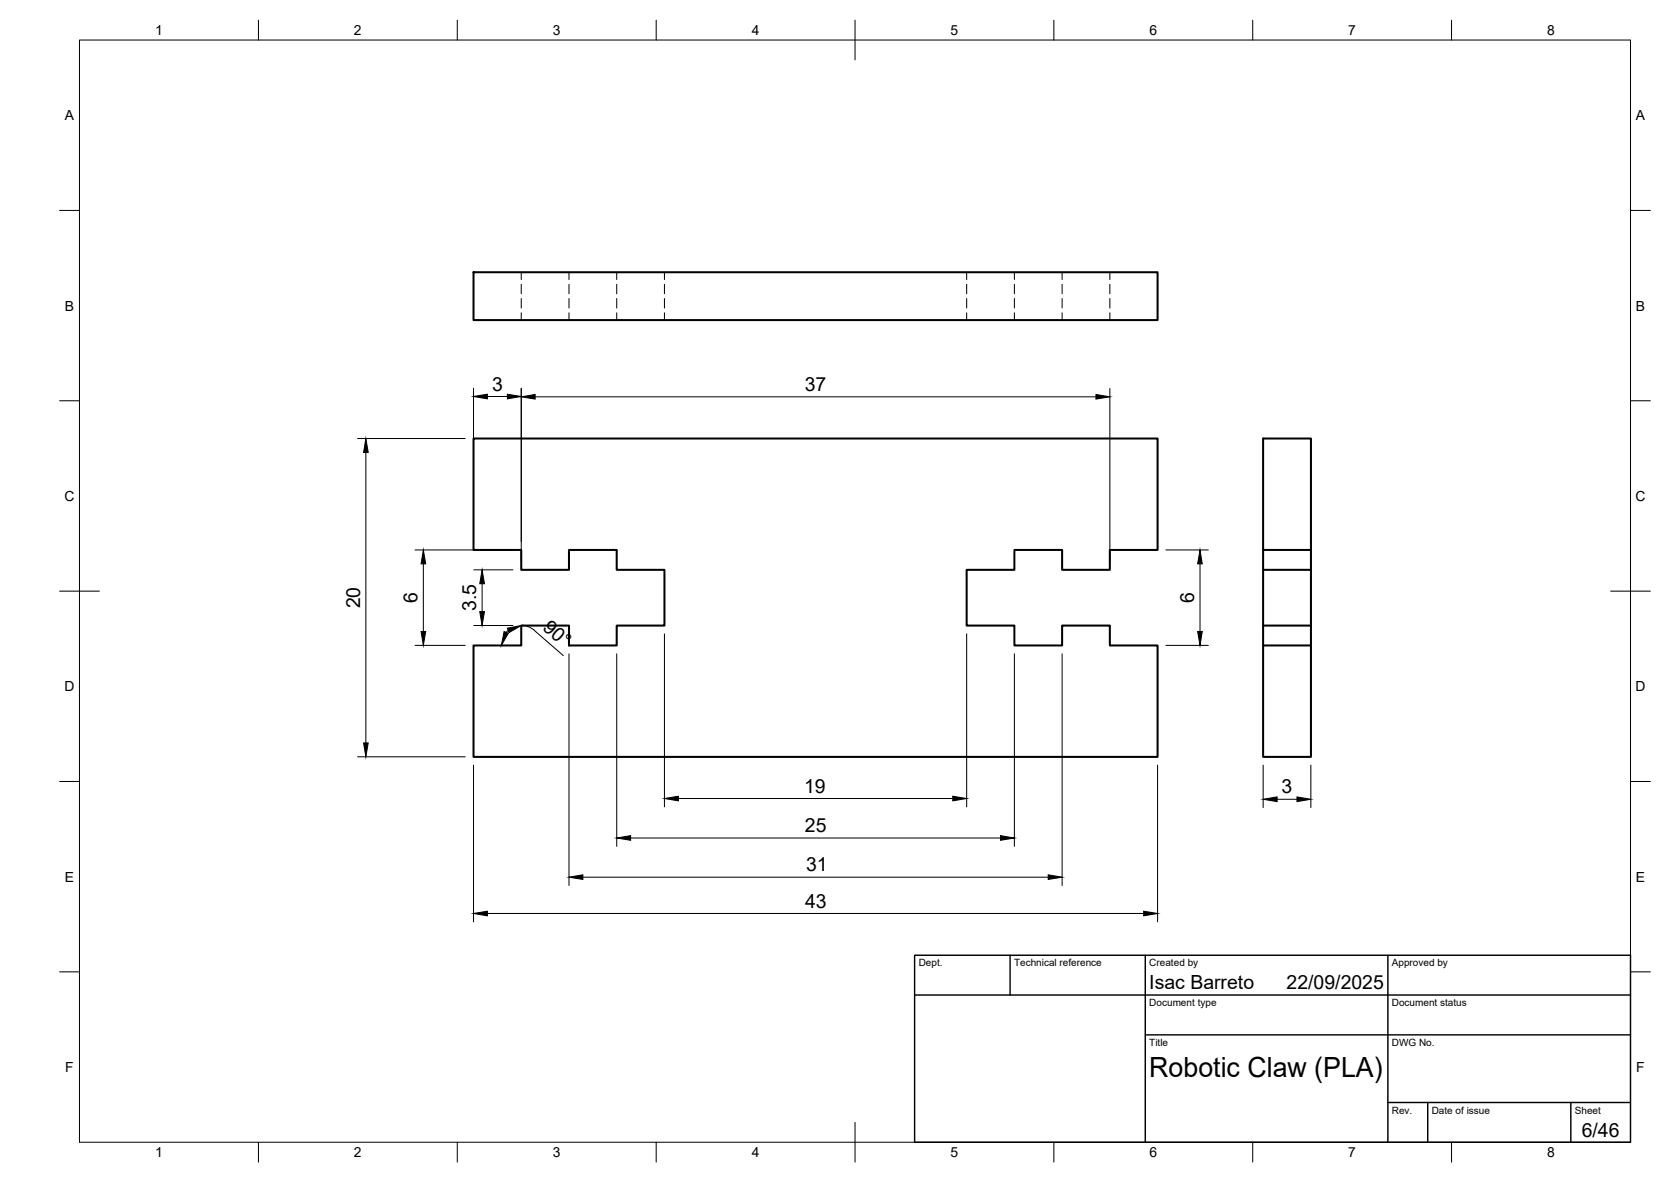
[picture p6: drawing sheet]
<svg xmlns="http://www.w3.org/2000/svg" width="420mm" height="297mm" viewBox="0 0 420 297" stroke-linecap="round" stroke-linejoin="round" font-family="sans-serif">
<defs><g id="words">
<text font-size="7" x="289" y="270.6">Robotic Claw (PLA)</text>
<g font-size="4.9">
<text x="123.7" y="98.2">3</text>
<text x="202.4" y="98.3">37</text>
<text x="90.5" y="152.9" transform="rotate(-90 90.5 152.9)">20</text>
<text x="105" y="151.5" transform="rotate(-90 105 151.5)">6</text>
<text x="119.8" y="153.6" transform="rotate(-90 119.8 153.6)">3.5</text>
<text x="300.3" y="151.5" transform="rotate(-90 300.3 151.5)">6</text>
<text x="136.2" y="158.1" transform="rotate(41 136.2 158.1)">90°</text>
<text x="202.2" y="199.2">19</text>
<text x="322.3" y="199.4">3</text>
<text x="202.4" y="209.1">25</text>
<text x="202.7" y="219">31</text>
<text x="202.4" y="228.1">43</text>
<text x="289" y="248.5">Isac Barreto</text>
<text x="323.5" y="248.5">22/09/2025</text>
<text x="397.7" y="285.7">6/46</text>
</g>
<g font-size="3.5">
<text x="39" y="8.8">1</text>
<text x="89" y="8.8">2</text>
<text x="139" y="8.8">3</text>
<text x="189" y="8.8">4</text>
<text x="239" y="8.8">5</text>
<text x="289" y="8.8">6</text>
<text x="339" y="8.8">7</text>
<text x="389" y="8.8">8</text>
<text x="16.3" y="30.2">A</text>
<text x="411.3" y="30.2">A</text>
<text x="16.3" y="78">B</text>
<text x="411.3" y="78">B</text>
<text x="16.2" y="125.9">C</text>
<text x="411.2" y="125.9">C</text>
<text x="16.2" y="173.7">D</text>
<text x="411.2" y="173.7">D</text>
<text x="16.3" y="221.6">E</text>
<text x="411.3" y="221.6">E</text>
<text x="16.4" y="269.4">F</text>
<text x="411.4" y="269.4">F</text>
<text x="39" y="290.8">1</text>
<text x="89" y="290.8">2</text>
<text x="139" y="290.8">3</text>
<text x="189" y="290.8">4</text>
<text x="239" y="290.8">5</text>
<text x="289" y="290.8">6</text>
<text x="339" y="290.8">7</text>
<text x="389" y="290.8">8</text>
</g>
<g font-size="2.5">
<text x="231" y="242.9">Dept.</text>
<text x="255" y="242.9">Technical reference</text>
<text x="289" y="242.9">Created by</text>
<text x="350" y="242.9">Approved by</text>
<text x="289" y="252.8">Document type</text>
<text x="350" y="252.8">Document status</text>
<text x="289" y="262.9">Title</text>
<text x="350" y="262.9">DWG No.</text>
<text x="350" y="279.9">Rev.</text>
<text x="360" y="279.9">Date of issue</text>
<text x="396" y="279.9">Sheet</text>
</g>
</g></defs>
<!-- layer: Visible -->
<path d="M119.1 68.4h172v12h-172zM119.1 110.2h172v28h-12v5h-12v-5h-12v5h-12v14h12v5h12v-5h12v5h12v28h-172v-28h12v-5h12v5h12v-5h12v-14h-12v-5h-12v5h-12v-5h-12zM317.6 138.2v5h12v14M329.6 138.2v-28h-12v28h12v5M317.6 157.2h12v5M317.6 143.2v19M317.6 162.2h12v28h-12z" fill="none" stroke="#000" stroke-width=".51"/>
<!-- layer: Hidden -->
<g fill="none" stroke="#000" stroke-width=".25">
<path d="M131.1 68.4v1.9M131.1 71.4v2.4M131.1 75v2.4M131.1 78.6v1.8M143.1 68.4v1.9M143.1 71.4v2.4M143.1 75v2.4M143.1 78.6v1.8M155.1 68.4v1.9M155.1 71.4v2.4M155.1 75v2.4M155.1 78.6v1.8"/>
<path d="M167.1 68.4v1.9M167.1 71.4v2.4M167.1 75v2.4M167.1 78.6v1.8M243.1 68.4v1.9M243.1 71.4v2.4M243.1 75v2.4M243.1 78.6v1.8M255.1 68.4v1.9M255.1 71.4v2.4M255.1 75v2.4M255.1 78.6v1.8"/>
<path d="M267.1 68.4v1.9M267.1 71.4v2.4M267.1 75v2.4M267.1 78.6v1.8M279.1 68.4v1.9M279.1 71.4v2.4M279.1 75v2.4M279.1 78.6v1.8"/>
</g>
<!-- layer: BORDER -->
<g fill="none" stroke="#000" stroke-width=".25">
<path d="M20 10.1h390v276.9h-390zM65 5.1v5M115 5.1v5M165 5.1v5M215 5.1v10M265 5.1v5M315 5.1v5M365 5.1v5M15 52.9h5M410 52.9h5M15 100.7h5M410 100.7h5"/>
<path d="M15 148.6h10M405 148.6h10M15 196.4h5M410 196.4h5M15 244.2h5M410 244.2h5M65 287v5M115 287v5M165 287v5M215 282.1v9.9M265 287v5M315 287v5"/>
<path d="M365 287v5"/>
</g>
<!-- layer: TITLEBLOCK -->
<path d="M230 240.1h180v46.9h-180zM230 250h180M254 240.1v9.9M288 240.1v46.9M349 240.1v46.9M288 260.1h122M349 277.1h61M359 277.1v9.9M395 277.1v9.9" fill="none" stroke="#000" stroke-width=".36"/>
<!-- layer: FD_Dimensions -->
<g fill="none" stroke="#000" stroke-width=".25">
<path d="M119.1 97.5v38.6M122.6 99.6h5M131.1 97.5v43.6M134.6 99.7h141M279.1 97.6v43.5M89.9 110.2h27.1M92 113.7v73M104.4 138.2h24.6M293.2 138.2h10.6M106.4 141.7v17M119.1 157.2h9.9M119.1 143.2h9.9"/>
<path d="M121.2 146.7v7M127.8 158.4l-.5 .5M131.1 157.2l1.2 .1 1.6 .7 7.7 6.8M167.1 159.3v43.5M243.1 159.3v43.5M301.7 141.7v17M104.4 162.2h12.6M143.1 164.3v58.2M155.1 164.3v48.4M255.1 164.3v48.4M267.1 164.3v58.2M293.2 162.2h10.6"/>
<path d="M89.9 190.2h27.1M119.1 192.3v39.4M291.1 192.3v39.4M317.6 192.3v10.7M329.6 192.3v10.7M158.6 210.6h93M170.6 200.7h69M321.1 200.9h5M122.6 229.6h165M146.6 220.4h117"/>
</g>
<g fill="#000" stroke="#000" stroke-width=".25">
<path d="M119.1 99.6l3.5-.5v1.1zM127.6 99.1l3.5 .5-3.5 .6zM131.1 99.7l3.5-.6v1.2zM275.6 99.1l3.5 .6-3.5 .6zM92 110.2l.6 3.5h-1.2zM105.9 158.7h1.1l-.6 3.5zM106.4 138.2l.6 3.5h-1.1zM120.6 153.7h1.2l-.6 3.5zM121.2 143.2l.6 3.5h-1.2zM127.6 157.9l3.5-.7-3.1 1.8zM126.7 158.7l1.1 .4-1.7 3.1zM301.1 158.7h1.2l-.6 3.5z"/>
<path d="M301.7 138.2l.6 3.5h-1.2zM91.4 186.7h1.2l-.6 3.5zM143.1 220.4l3.5-.6v1.2zM155.1 210.6l3.5-.6v1.2zM167.1 200.7l3.5-.6v1.2zM239.6 200.1l3.5 .6-3.5 .6zM251.6 210l3.5 .6-3.5 .6zM263.6 219.8l3.5 .6-3.5 .6zM317.6 200.9l3.5-.6v1.2zM326.1 200.3l3.5 .6-3.5 .6zM119.1 229.6l3.5-.6v1.2zM287.6 229l3.5 .6-3.5 .6z"/>
</g>
<use href="#words"/>
</svg>
